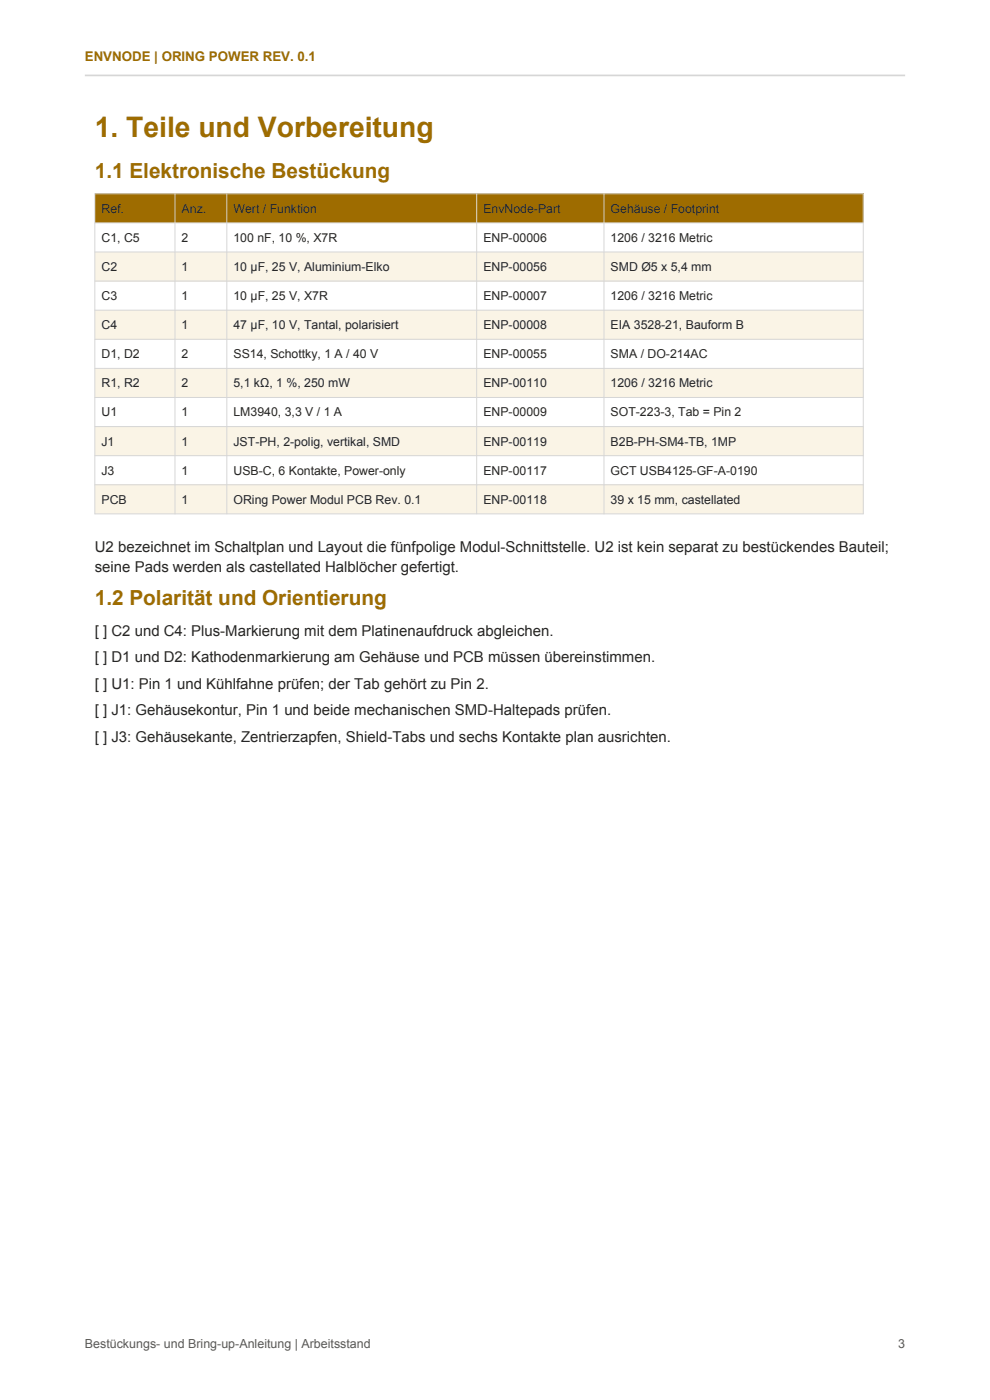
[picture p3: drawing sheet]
<svg xmlns="http://www.w3.org/2000/svg" width="210mm" height="297mm" viewBox="0 0 210 297" stroke-linecap="round" stroke-linejoin="round" font-family="sans-serif">
<defs><g id="words">
<text font-size="6" fill="#9e6c00" x="20.1" y="29.1">1. Teile und Vorbereitung</text>
<g font-size="4.4" fill="#9e6c00">
<text x="20.1" y="37.8">1.1 Elektronische Bestückung</text>
<text x="20.1" y="128.3">1.2 Polarität und Orientierung</text>
</g>
<g font-size="3.2" fill="#262626">
<text x="20.1" y="117.2">U2 bezeichnet im Schaltplan und Layout die fünfpolige Modul-Schnittstelle. U2 ist kein separat zu bestückendes Bauteil;</text>
<text x="20.1" y="121.4">seine Pads werden als castellated Halblöcher gefertigt.</text>
<text x="20.1" y="134.8">[ ] C2 und C4: Plus-Markierung mit dem Platinenaufdruck abgleichen.</text>
<text x="20.1" y="140.5">[ ] D1 und D2: Kathodenmarkierung am Gehäuse und PCB müssen übereinstimmen.</text>
<text x="20.1" y="146.1">[ ] U1: Pin 1 und Kühlfahne prüfen; der Tab gehört zu Pin 2.</text>
<text x="20.1" y="151.8">[ ] J1: Gehäusekontur, Pin 1 und beide mechanischen SMD-Haltepads prüfen.</text>
<text x="20.1" y="157.4">[ ] J3: Gehäusekante, Zentrierzapfen, Shield-Tabs und sechs Kontakte plan ausrichten.</text>
</g>
<text font-size="2.8" fill="#9e6c00" x="18" y="13">ENVNODE | ORING POWER REV. 0.1</text>
<g font-size="2.6" fill="#262626">
<text x="21.5" y="45.1">Ref.</text>
<text x="38.5" y="45.1">Anz.</text>
<text x="49.5" y="45.1">Wert / Funktion</text>
<text x="102.5" y="45.1">EnvNode-Part</text>
<text x="129.5" y="45.1">Gehäuse / Footprint</text>
<text x="21.5" y="51.3">C1, C5</text>
<text x="38.5" y="51.3">2</text>
<text x="49.5" y="51.3">100 nF, 10 %, X7R</text>
<text x="102.5" y="51.3">ENP-00006</text>
<text x="129.5" y="51.3">1206 / 3216 Metric</text>
<text x="21.5" y="57.5">C2</text>
<text x="38.5" y="57.5">1</text>
<text x="49.5" y="57.5">10 µF, 25 V, Aluminium-Elko</text>
<text x="102.5" y="57.5">ENP-00056</text>
<text x="129.5" y="57.5">SMD Ø5 x 5,4 mm</text>
<text x="21.5" y="63.7">C3</text>
<text x="38.5" y="63.7">1</text>
<text x="49.5" y="63.7">10 µF, 25 V, X7R</text>
<text x="102.5" y="63.7">ENP-00007</text>
<text x="129.5" y="63.7">1206 / 3216 Metric</text>
<text x="21.5" y="69.8">C4</text>
<text x="38.5" y="69.8">1</text>
<text x="49.5" y="69.8">47 µF, 10 V, Tantal, polarisiert</text>
<text x="102.5" y="69.8">ENP-00008</text>
<text x="129.5" y="69.8">EIA 3528-21, Bauform B</text>
<text x="21.5" y="76">D1, D2</text>
<text x="38.5" y="76">2</text>
<text x="49.5" y="76">SS14, Schottky, 1 A / 40 V</text>
<text x="102.5" y="76">ENP-00055</text>
<text x="129.5" y="76">SMA / DO-214AC</text>
<text x="21.5" y="82.2">R1, R2</text>
<text x="38.5" y="82.2">2</text>
<text x="49.5" y="82.2">5,1 kΩ, 1 %, 250 mW</text>
<text x="102.5" y="82.2">ENP-00110</text>
<text x="129.5" y="82.2">1206 / 3216 Metric</text>
<text x="21.5" y="88.3">U1</text>
<text x="38.5" y="88.3">1</text>
<text x="49.5" y="88.3">LM3940, 3,3 V / 1 A</text>
<text x="102.5" y="88.3">ENP-00009</text>
<text x="129.5" y="88.3">SOT-223-3, Tab = Pin 2</text>
<text x="21.5" y="94.5">J1</text>
<text x="38.5" y="94.5">1</text>
<text x="49.5" y="94.5">JST-PH, 2-polig, vertikal, SMD</text>
<text x="102.5" y="94.5">ENP-00119</text>
<text x="129.5" y="94.5">B2B-PH-SM4-TB, 1MP</text>
<text x="21.5" y="100.7">J3</text>
<text x="38.5" y="100.7">1</text>
<text x="49.5" y="100.7">USB-C, 6 Kontakte, Power-only</text>
<text x="102.5" y="100.7">ENP-00117</text>
<text x="129.5" y="100.7">GCT USB4125-GF-A-0190</text>
<text x="21.5" y="106.9">PCB</text>
<text x="38.5" y="106.9">1</text>
<text x="49.5" y="106.9">ORing Power Modul PCB Rev. 0.1</text>
<text x="102.5" y="106.9">ENP-00118</text>
<text x="129.5" y="106.9">39 x 15 mm, castellated</text>
</g>
<g font-size="2.6" fill="#595959">
<text x="18" y="286">Bestückungs- und Bring-up-Anleitung | Arbeitsstand</text>
<text x="190.5" y="286">3</text>
</g>
</g></defs>
<path d="M18 16h174" fill="none" stroke="#d6d6d6" stroke-width=".35"/>
<path d="M20.1 41.1h163v6.2h-163z" fill-rule="evenodd" fill="#9e6c00"/>
<g fill="#faf4e6">
<path d="M20.1 53.5h163v6.1h-163z" fill-rule="evenodd"/>
<path d="M20.1 65.8h163v6.2h-163z" fill-rule="evenodd"/>
<path d="M20.1 78.2h163v6.1h-163z" fill-rule="evenodd"/>
<path d="M20.1 90.5h163v6.2h-163z" fill-rule="evenodd"/>
<path d="M20.1 102.8h163v6.2h-163z" fill-rule="evenodd"/>
</g>
<g fill="none" stroke="#d6d6d6" stroke-width=".21">
<path d="M20.1 41.1h163v67.9h-163zM20.1 47.3h163M20.1 53.5h163M20.1 59.6h163M37.1 41.1v67.9M48.1 41.1v67.9M101.1 41.1v67.9M128.1 41.1v67.9M20.1 65.8h163M20.1 72h163M20.1 78.2h163M20.1 84.3h163"/>
<path d="M20.1 90.5h163M20.1 96.7h163M20.1 102.8h163"/>
</g>
<use href="#words"/>
</svg>
